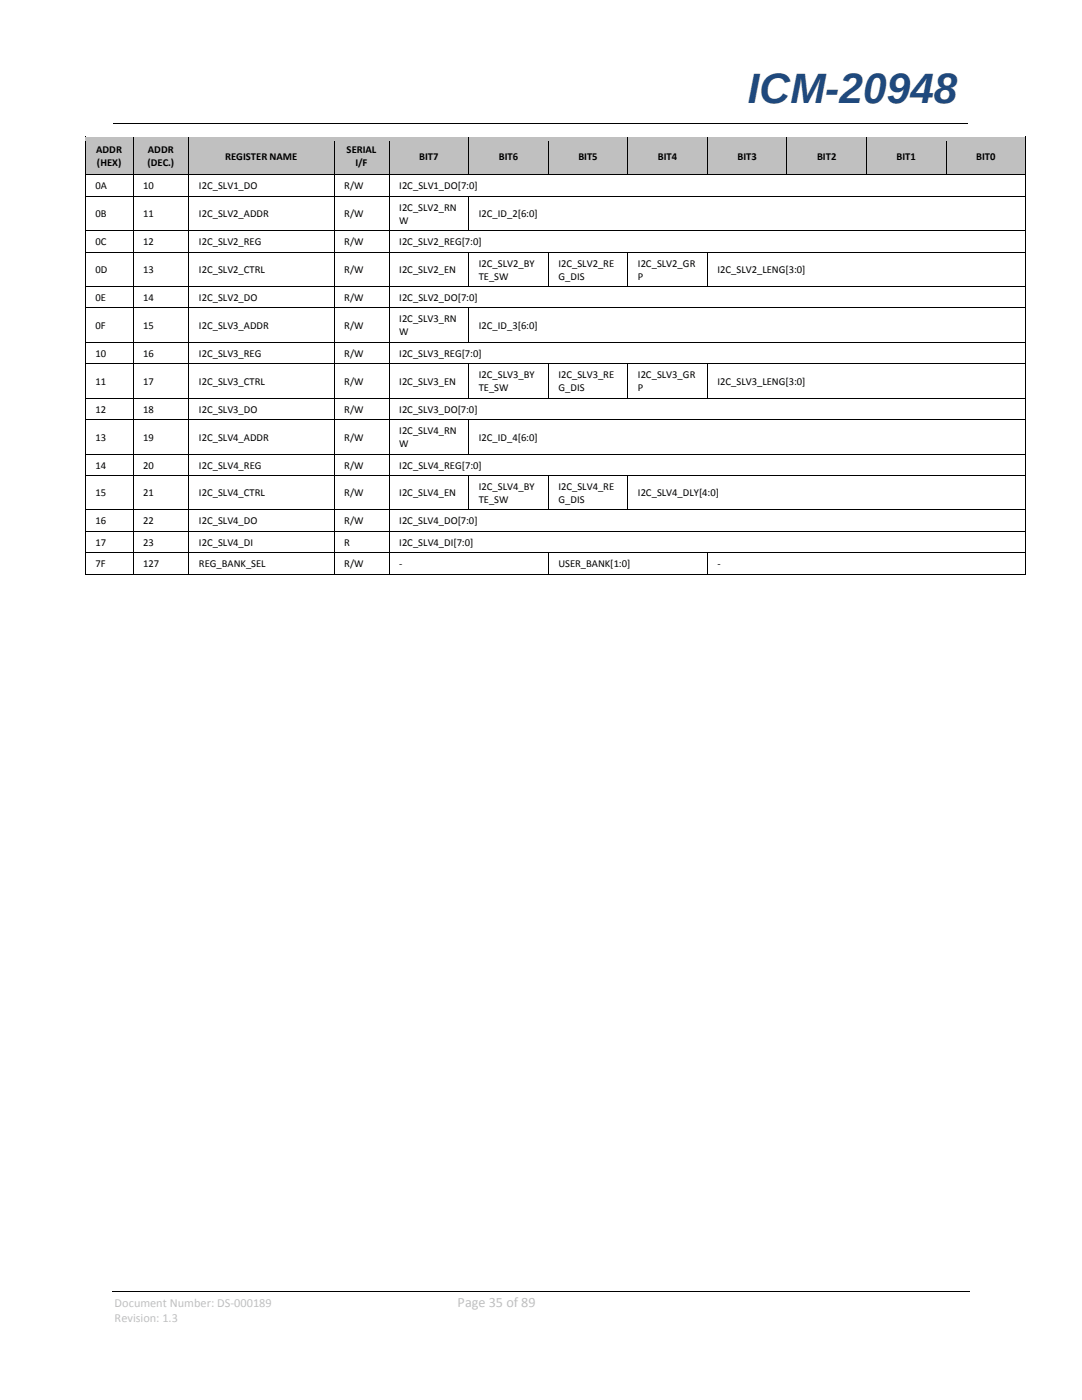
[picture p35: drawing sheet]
<svg xmlns="http://www.w3.org/2000/svg" width="216mm" height="279mm" viewBox="0 0 216 279" stroke-linecap="round" stroke-linejoin="round" font-family="sans-serif">
<defs><g id="words">
<text font-size="8.5" fill="#1f497d" x="149.2" y="20.6">ICM-20948</text>
<text font-size="2.8" fill="#c0c0c0" x="91.3" y="260.8">Page 35 of 89</text>
<g font-size="2.5" fill="#c0c0c0">
<text x="22.9" y="260.8">Document Number: DS-000189</text>
<text x="22.9" y="263.9">Revision: 1.3</text>
</g>
<g font-size="2.1">
<text x="19.2" y="30.6">ADDR</text>
<text x="19.3" y="33.2">(HEX)</text>
<text x="29.4" y="33.2">(DEC.)</text>
<text x="29.5" y="30.6">ADDR</text>
<text x="45" y="31.9">REGISTER NAME</text>
<text x="69.2" y="30.6">SERIAL</text>
<text x="70.9" y="33.2">I/F</text>
<text x="83.7" y="31.9">BIT7</text>
<text x="99.5" y="31.9">BIT6</text>
<text x="115.4" y="31.9">BIT5</text>
<text x="131.3" y="31.9">BIT4</text>
<text x="147.2" y="31.9">BIT3</text>
<text x="163" y="31.9">BIT2</text>
<text x="178.9" y="31.9">BIT1</text>
<text x="194.8" y="31.9">BIT0</text>
<text x="19" y="37.8">0A</text>
<text x="28.6" y="37.8">10</text>
<text x="39.7" y="37.8">I2C_SLV1_DO</text>
<text x="68.7" y="37.8">R/W</text>
<text x="79.7" y="37.8">I2C_SLV1_DO[7:0]</text>
<text x="19" y="43.4">0B</text>
<text x="28.6" y="43.4">11</text>
<text x="39.7" y="43.4">I2C_SLV2_ADDR</text>
<text x="68.7" y="43.4">R/W</text>
<text x="79.7" y="42.1">I2C_SLV2_RN</text>
<text x="79.7" y="44.7">W</text>
<text x="95.5" y="43.4">I2C_ID_2[6:0]</text>
<text x="19" y="48.9">0C</text>
<text x="28.6" y="48.9">12</text>
<text x="39.7" y="48.9">I2C_SLV2_REG</text>
<text x="68.7" y="48.9">R/W</text>
<text x="79.7" y="48.9">I2C_SLV2_REG[7:0]</text>
<text x="95.5" y="53.2">I2C_SLV2_BY</text>
<text x="111.4" y="53.2">I2C_SLV2_RE</text>
<text x="127.3" y="53.2">I2C_SLV2_GR</text>
<text x="19" y="54.5">0D</text>
<text x="28.6" y="54.5">13</text>
<text x="39.7" y="54.5">I2C_SLV2_CTRL</text>
<text x="68.7" y="54.5">R/W</text>
<text x="79.7" y="54.5">I2C_SLV2_EN</text>
<text x="95.5" y="55.8">TE_SW</text>
<text x="111.4" y="55.8">G_DIS</text>
<text x="127.3" y="55.8">P</text>
<text x="143.2" y="54.5">I2C_SLV2_LENG[3:0]</text>
<text x="19" y="60.1">0E</text>
<text x="19" y="65.7">0F</text>
<text x="28.6" y="60.1">14</text>
<text x="28.6" y="65.7">15</text>
<text x="39.7" y="60.1">I2C_SLV2_DO</text>
<text x="39.7" y="65.7">I2C_SLV3_ADDR</text>
<text x="68.7" y="65.7">R/W</text>
<text x="68.7" y="60.1">R/W</text>
<text x="79.7" y="60.1">I2C_SLV2_DO[7:0]</text>
<text x="79.7" y="64.3">I2C_SLV3_RN</text>
<text x="95.5" y="65.7">I2C_ID_3[6:0]</text>
<text x="19" y="71.2">10</text>
<text x="28.6" y="71.2">16</text>
<text x="39.7" y="71.2">I2C_SLV3_REG</text>
<text x="68.7" y="71.2">R/W</text>
<text x="79.7" y="71.2">I2C_SLV3_REG[7:0]</text>
<text x="79.7" y="66.9">W</text>
<text x="19" y="76.8">11</text>
<text x="28.6" y="76.8">17</text>
<text x="39.7" y="76.8">I2C_SLV3_CTRL</text>
<text x="68.7" y="76.8">R/W</text>
<text x="79.7" y="76.8">I2C_SLV3_EN</text>
<text x="95.5" y="75.5">I2C_SLV3_BY</text>
<text x="111.4" y="75.5">I2C_SLV3_RE</text>
<text x="127.3" y="75.5">I2C_SLV3_GR</text>
<text x="143.2" y="76.8">I2C_SLV3_LENG[3:0]</text>
<text x="19" y="82.4">12</text>
<text x="28.6" y="82.4">18</text>
<text x="39.7" y="82.4">I2C_SLV3_DO</text>
<text x="68.7" y="82.4">R/W</text>
<text x="79.7" y="82.4">I2C_SLV3_DO[7:0]</text>
<text x="95.5" y="78.1">TE_SW</text>
<text x="111.4" y="78.1">G_DIS</text>
<text x="127.3" y="78.1">P</text>
<text x="19" y="87.9">13</text>
<text x="28.6" y="87.9">19</text>
<text x="39.7" y="87.9">I2C_SLV4_ADDR</text>
<text x="68.7" y="87.9">R/W</text>
<text x="79.7" y="86.7">I2C_SLV4_RN</text>
<text x="79.7" y="89.2">W</text>
<text x="95.5" y="87.9">I2C_ID_4[6:0]</text>
<text x="19" y="93.5">14</text>
<text x="28.6" y="93.5">20</text>
<text x="39.7" y="93.5">I2C_SLV4_REG</text>
<text x="68.7" y="93.5">R/W</text>
<text x="79.7" y="93.5">I2C_SLV4_REG[7:0]</text>
<text x="19" y="99.1">15</text>
<text x="28.6" y="99.1">21</text>
<text x="39.7" y="99.1">I2C_SLV4_CTRL</text>
<text x="68.7" y="99.1">R/W</text>
<text x="79.7" y="99.1">I2C_SLV4_EN</text>
<text x="95.5" y="97.8">I2C_SLV4_BY</text>
<text x="95.5" y="100.4">TE_SW</text>
<text x="111.4" y="97.8">I2C_SLV4_RE</text>
<text x="111.4" y="100.4">G_DIS</text>
<text x="127.3" y="99.1">I2C_SLV4_DLY[4:0]</text>
<text x="19" y="104.6">16</text>
<text x="28.6" y="104.6">22</text>
<text x="39.7" y="104.6">I2C_SLV4_DO</text>
<text x="68.7" y="104.6">R/W</text>
<text x="79.7" y="104.6">I2C_SLV4_DO[7:0]</text>
<text x="19" y="108.9">17</text>
<text x="19" y="113.2">7F</text>
<text x="28.6" y="108.9">23</text>
<text x="28.6" y="113.2">127</text>
<text x="39.7" y="113.2">REG_BANK_SEL</text>
<text x="39.7" y="108.9">I2C_SLV4_DI</text>
<text x="68.7" y="108.9">R</text>
<text x="68.7" y="113.2">R/W</text>
<text x="79.7" y="113.2">-</text>
<text x="79.7" y="108.9">I2C_SLV4_DI[7:0]</text>
<text x="111.4" y="113.2">USER_BANK[1:0]</text>
<text x="143.2" y="113.2">-</text>
</g>
</g></defs>
<path d="M22.6 24.6h170.4M22.4 257.7h171.1" fill="none" stroke="#000" stroke-width=".2"/>
<path d="M87.5 24.6h.2v.1h-.2z" fill="#000"/>
<g fill="#c0c0c0">
<path d="M17.1 27.4h9.4v7.4h-9.4z" fill-rule="evenodd"/>
<path d="M26.7 27.4h10.9v7.4h-10.9z" fill-rule="evenodd"/>
<path d="M37.8 27.4h28.8v7.4h-28.8z" fill-rule="evenodd"/>
<path d="M39.7 29.5h24.9v3.3h-24.9z" fill-rule="evenodd"/>
<path d="M66.8 27.4h10.8v7.4h-10.8z" fill-rule="evenodd"/>
<path d="M77.7 27.4h15.7v7.4h-15.7z" fill-rule="evenodd"/>
<path d="M79.7 29.5h11.8v3.3h-11.8z" fill-rule="evenodd"/>
<path d="M93.6 27.4h15.7v7.4h-15.7z" fill-rule="evenodd"/>
<path d="M95.5 29.5h11.9v3.3h-11.9z" fill-rule="evenodd"/>
<path d="M109.5 27.4h15.7v7.4h-15.7z" fill-rule="evenodd"/>
<path d="M111.4 29.5h11.8v3.3h-11.8z" fill-rule="evenodd"/>
<path d="M125.3 27.4h15.8v7.4h-15.8z" fill-rule="evenodd"/>
<path d="M127.3 29.5h11.8v3.3h-11.8z" fill-rule="evenodd"/>
<path d="M141.2 27.4h15.7v7.4h-15.7z" fill-rule="evenodd"/>
<path d="M143.2 29.5h11.8v3.3h-11.8z" fill-rule="evenodd"/>
<path d="M157.1 27.4h15.7v7.4h-15.7z" fill-rule="evenodd"/>
<path d="M159 29.5h11.9v3.3h-11.9z" fill-rule="evenodd"/>
<path d="M173 27.4h15.7v7.4h-15.7z" fill-rule="evenodd"/>
<path d="M174.9 29.5h11.8v3.3h-11.8z" fill-rule="evenodd"/>
<path d="M188.8 27.4h15.8v7.4h-15.8z" fill-rule="evenodd"/>
<path d="M190.8 29.5h11.8v3.3h-11.8z" fill-rule="evenodd"/>
</g>
<g fill="#c0c0c0">
<path d="M19 28.2h5.6v3h-5.6z"/>
<path d="M19 31.2h5.6v2.9h-5.6z"/>
<path d="M28.6 28.2h7v3h-7z"/>
<path d="M28.6 31.2h7v2.9h-7z"/>
<path d="M68.7 28.2h6.9v3h-6.9z"/>
<path d="M68.7 31.2h6.9v2.9h-6.9z"/>
</g>
<path d="M16.9 27.3h.2v.9h-.2zM16.9 27.3h.2v.1h-.2z" fill="#000"/>
<path d="M17.1 27.3h9.4" fill="none" stroke="#000" stroke-width=".2"/>
<path d="M17.1 27.4h9.4v.8h-9.4z" fill-rule="evenodd" fill="#c0c0c0"/>
<path d="M26.5 27.4h.2v.8h-.2zM26.5 27.3h.2v.1h-.2z" fill="#000"/>
<path d="M26.7 27.3h10.9" fill="none" stroke="#000" stroke-width=".2"/>
<path d="M26.7 27.4h10.9v.8h-10.9z" fill-rule="evenodd" fill="#c0c0c0"/>
<path d="M37.6 27.4h.2v.8h-.2zM37.6 27.3h.2v.1h-.2z" fill="#000"/>
<path d="M37.8 27.3h28.8" fill="none" stroke="#000" stroke-width=".2"/>
<path d="M37.8 27.4h28.8v.8h-28.8z" fill-rule="evenodd" fill="#c0c0c0"/>
<path d="M66.6 27.4h.2v.8h-.2zM66.6 27.3h.2v.1h-.2z" fill="#000"/>
<path d="M66.8 27.3h10.8" fill="none" stroke="#000" stroke-width=".2"/>
<path d="M66.8 27.4h10.8v.8h-10.8z" fill-rule="evenodd" fill="#c0c0c0"/>
<path d="M77.6 27.4h.1v.8h-.1zM77.6 27.3h.1v.1h-.1z" fill="#000"/>
<path d="M77.7 27.3h15.7" fill="none" stroke="#000" stroke-width=".2"/>
<path d="M77.7 27.4h15.7v.8h-15.7z" fill-rule="evenodd" fill="#c0c0c0"/>
<path d="M93.4 27.4h.2v.8h-.2zM93.4 27.3h.2v.1h-.2z" fill="#000"/>
<path d="M93.6 27.3h15.7" fill="none" stroke="#000" stroke-width=".2"/>
<path d="M93.6 27.4h15.7v.8h-15.7z" fill-rule="evenodd" fill="#c0c0c0"/>
<path d="M109.3 27.4h.2v.8h-.2zM109.3 27.3h.2v.1h-.2z" fill="#000"/>
<path d="M109.5 27.3h15.7" fill="none" stroke="#000" stroke-width=".2"/>
<path d="M109.5 27.4h15.7v.8h-15.7z" fill-rule="evenodd" fill="#c0c0c0"/>
<path d="M125.2 27.4h.1v.8h-.1zM125.2 27.3h.1v.1h-.1z" fill="#000"/>
<path d="M125.3 27.3h15.8" fill="none" stroke="#000" stroke-width=".2"/>
<path d="M125.3 27.4h15.8v.8h-15.8z" fill-rule="evenodd" fill="#c0c0c0"/>
<path d="M141.1 27.4h.1v.8h-.1zM141.1 27.3h.1v.1h-.1z" fill="#000"/>
<path d="M141.2 27.3h15.7" fill="none" stroke="#000" stroke-width=".2"/>
<path d="M141.2 27.4h15.7v.8h-15.7z" fill-rule="evenodd" fill="#c0c0c0"/>
<path d="M156.9 27.4h.2v.8h-.2zM156.9 27.3h.2v.1h-.2z" fill="#000"/>
<path d="M157.1 27.3h15.7" fill="none" stroke="#000" stroke-width=".2"/>
<path d="M157.1 27.4h15.7v.8h-15.7z" fill-rule="evenodd" fill="#c0c0c0"/>
<path d="M172.8 27.4h.2v.8h-.2zM172.8 27.3h.2v.1h-.2z" fill="#000"/>
<path d="M173 27.3h15.7" fill="none" stroke="#000" stroke-width=".2"/>
<path d="M173 27.4h15.7v.8h-15.7z" fill-rule="evenodd" fill="#c0c0c0"/>
<path d="M188.7 27.4h.1v.8h-.1zM188.7 27.3h.1v.1h-.1z" fill="#000"/>
<path d="M188.8 27.3h15.8" fill="none" stroke="#000" stroke-width=".2"/>
<path d="M188.8 27.4h15.8v.8h-15.8z" fill-rule="evenodd" fill="#c0c0c0"/>
<path d="M204.6 27.3h.1v.9h-.1zM204.6 27.3h.1v.1h-.1z" fill="#000"/>
<path d="M17 34.1h9.6v.7h-9.6z" fill-rule="evenodd" fill="#c0c0c0"/>
<path d="M17 28.2v6.6" fill="none" stroke="#000" stroke-width=".2"/>
<path d="M26.6 34.1h11.1v.7h-11.1z" fill-rule="evenodd" fill="#c0c0c0"/>
<path d="M26.6 28.2v6.6" fill="none" stroke="#000" stroke-width=".2"/>
<path d="M37.7 34.1h29v.7h-29z" fill-rule="evenodd" fill="#c0c0c0"/>
<path d="M37.7 28.2v6.6" fill="none" stroke="#000" stroke-width=".2"/>
<path d="M66.7 34.1h10.9v.7h-10.9z" fill-rule="evenodd" fill="#c0c0c0"/>
<path d="M66.7 28.2v6.6" fill="none" stroke="#000" stroke-width=".2"/>
<path d="M77.6 34.1h15.9v.7h-15.9z" fill-rule="evenodd" fill="#c0c0c0"/>
<path d="M77.6 28.2v6.6" fill="none" stroke="#000" stroke-width=".2"/>
<path d="M93.5 34.1h15.9v.7h-15.9z" fill-rule="evenodd" fill="#c0c0c0"/>
<path d="M93.5 28.2v6.6" fill="none" stroke="#000" stroke-width=".2"/>
<path d="M109.4 34.1h15.9v.7h-15.9z" fill-rule="evenodd" fill="#c0c0c0"/>
<path d="M109.4 28.2v6.6" fill="none" stroke="#000" stroke-width=".2"/>
<path d="M125.3 34.1h15.8v.7h-15.8z" fill-rule="evenodd" fill="#c0c0c0"/>
<path d="M125.3 28.2v6.6" fill="none" stroke="#000" stroke-width=".2"/>
<path d="M141.1 34.1h15.9v.7h-15.9z" fill-rule="evenodd" fill="#c0c0c0"/>
<path d="M141.1 28.2v6.6" fill="none" stroke="#000" stroke-width=".2"/>
<path d="M157 34.1h15.9v.7h-15.9z" fill-rule="evenodd" fill="#c0c0c0"/>
<path d="M157 28.2v6.6" fill="none" stroke="#000" stroke-width=".2"/>
<path d="M172.9 34.1h15.9v.7h-15.9z" fill-rule="evenodd" fill="#c0c0c0"/>
<path d="M172.9 28.2v6.6" fill="none" stroke="#000" stroke-width=".2"/>
<path d="M188.8 34.1h15.8v.7h-15.8z" fill-rule="evenodd" fill="#c0c0c0"/>
<g fill="none" stroke="#000" stroke-width=".2">
<path d="M17 35.8v3.3M17.1 34.9h9.4M17.1 39.2h9.4M26.6 35.8v3.3M26.7 34.9h10.9M26.7 39.2h10.9M37.7 35.8v3.3M37.8 34.9h28.8M37.8 39.2h28.8M66.7 35.8v3.3M66.8 34.9h10.8M66.8 39.2h10.8"/>
<path d="M77.6 35.8v3.3M77.7 34.9h15.7M77.7 39.2h15.7M93.6 34.9h15.7M93.6 39.2h111M109.5 34.9h15.7M125.3 34.9h15.8M141.2 34.9h15.7M157.1 34.9h15.7M173 34.9h15.7M188.8 28.2v6.6M188.8 34.9h15.8"/>
<path d="M204.6 28.2v6.6M204.6 35.8v3.3M17 40v6M17 46.9v3.4M17 51.2v5.9M17 58v3.4M17.1 46.1h9.4M17.1 50.3h9.4M17.1 57.2h9.4M26.6 40v6M26.6 46.9v3.4M26.6 51.2v5.9"/>
<path d="M26.6 58v3.4M26.7 46.1h10.9M26.7 50.3h10.9M26.7 57.2h10.9M37.7 40v6M37.7 46.9v3.4M37.7 51.2v5.9M37.7 58v3.4M37.8 46.1h28.8M37.8 50.3h28.8M37.8 57.2h28.8M66.7 40v6"/>
<path d="M66.7 46.9v3.4M66.7 51.2v5.9M66.7 58v3.4M66.8 46.1h10.8M66.8 50.3h10.8M66.8 57.2h10.8M77.6 40v6M77.6 46.9v3.4M77.6 51.2v5.9M77.6 58v3.4M77.7 46.1h15.7M77.7 50.3h15.7"/>
<path d="M77.7 57.2h15.7M93.5 40v6M93.5 51.2v5.9M93.6 46.1h111M93.6 50.3h15.7M93.6 57.2h15.7M109.4 51.2v5.9M109.5 50.3h15.7M109.5 57.2h15.7M125.3 51.2v5.9M125.3 50.3h15.8M125.3 57.2h15.8"/>
<path d="M141.1 51.2v5.9M141.2 50.3h63.4M141.2 57.2h63.4M204.6 40v6M204.6 46.9v3.4M204.6 51.2v5.9M204.6 58v3.4M17 62.3v5.9M17 69.2v3.3M17 73.4v6M17.1 61.5h9.4M17.1 68.3h9.4"/>
<path d="M17.1 72.6h9.4M17.1 79.5h9.4M26.6 62.3v5.9M26.6 69.2v3.3M26.6 73.4v6M26.7 61.5h10.9M26.7 68.3h10.9M26.7 72.6h10.9M26.7 79.5h10.9M37.7 62.3v5.9M37.7 69.2v3.3M37.7 73.4v6"/>
<path d="M37.8 61.5h28.8M37.8 68.3h28.8M37.8 72.6h28.8M37.8 79.5h28.8M66.7 62.3v5.9M66.7 69.2v3.3M66.7 73.4v6M66.8 61.5h10.8M66.8 68.3h10.8M66.8 72.6h10.8M66.8 79.5h10.8M77.6 62.3v5.9"/>
<path d="M77.6 69.2v3.3M77.6 73.4v6M77.7 61.5h15.7M77.7 68.3h15.7M77.7 72.6h15.7M77.7 79.5h15.7M93.5 62.3v5.9M93.5 73.4v6M93.6 61.5h111M93.6 68.3h111M93.6 72.6h15.7M93.6 79.5h15.7"/>
<path d="M109.4 73.4v6M109.5 72.6h15.7M109.5 79.5h15.7M125.3 73.4v6M125.3 72.6h15.8M125.3 79.5h15.8M141.1 73.4v6M141.2 72.6h63.4M141.2 79.5h63.4M204.6 62.3v5.9M204.6 69.2v3.3M204.6 73.4v6"/>
<path d="M17 80.3v3.4M17 84.6v6M17 91.5v3.3M17 95.8v5.9M17.1 83.7h9.4M17.1 90.6h9.4M17.1 94.9h9.4M26.6 80.3v3.4M26.6 84.6v6M26.6 91.5v3.3M26.6 95.8v5.9M26.7 83.7h10.9"/>
<path d="M26.7 90.6h10.9M26.7 94.9h10.9M37.7 80.3v3.4M37.7 84.6v6M37.7 91.5v3.3M37.7 95.8v5.9M37.8 83.7h28.8M37.8 90.6h28.8M37.8 94.9h28.8M66.7 80.3v3.4M66.7 84.6v6M66.7 91.5v3.3"/>
<path d="M66.7 95.8v5.9M66.8 83.7h10.8M66.8 90.6h10.8M66.8 94.9h10.8M77.6 80.3v3.4M77.6 84.6v6M77.6 91.5v3.3M77.6 95.8v5.9M77.7 83.7h15.7M77.7 90.6h15.7M77.7 94.9h15.7M93.5 84.6v6"/>
<path d="M93.5 95.8v5.9M93.6 83.7h111M93.6 90.6h111M93.6 94.9h15.7M109.4 95.8v5.9M109.5 94.9h15.7M125.3 95.8v5.9M125.3 94.9h79.3M204.6 80.3v3.4M204.6 84.6v6M204.6 91.5v3.3M204.6 95.8v5.9"/>
<path d="M17 102.6v3.4M17 106.9v3.3M17 111.2v3.3M17.1 101.8h9.4M17.1 106h9.4M17.1 110.3h9.4M17.1 114.6h9.4M26.6 102.6v3.4M26.6 106.9v3.3M26.6 111.2v3.3M26.7 101.8h10.9M26.7 106h10.9"/>
<path d="M26.7 110.3h10.9M26.7 114.6h10.9M37.7 102.6v3.4M37.7 106.9v3.3M37.7 111.2v3.3M37.8 101.8h28.8M37.8 106h28.8M37.8 110.3h28.8M37.8 114.6h28.8M66.7 102.6v3.4M66.7 106.9v3.3M66.7 111.2v3.3"/>
<path d="M66.8 101.8h10.8M66.8 106h10.8M66.8 110.3h10.8M66.8 114.6h10.8M77.6 102.6v3.4M77.6 106.9v3.3M77.6 111.2v3.3M77.7 101.8h15.7M77.7 106h126.9M77.7 110.3h31.6M77.7 114.6h31.6M93.6 101.8h15.7"/>
<path d="M109.4 111.2v3.3M109.5 101.8h15.7M109.5 110.3h31.6M109.5 114.6h31.6M125.3 101.8h79.3M141.1 111.2v3.3M141.2 110.3h63.4M141.2 114.6h63.4M204.6 102.6v3.4M204.6 106.9v3.3M204.6 111.2v3.3"/>
</g>
<g fill="#000">
<path d="M16.9 34.8h.2v1h-.2zM16.9 39.1h.2v.9h-.2zM26.5 34.8h.2v1h-.2zM26.5 39.1h.2v.9h-.2zM37.6 34.8h.2v1h-.2zM37.6 39.1h.2v.9h-.2zM66.6 34.8h.2v1h-.2zM66.6 39.1h.2v.9h-.2zM77.6 34.8h.1v1h-.1zM77.6 39.1h.1v.9h-.1zM93.4 34.8h.2v.2h-.2zM93.4 39.3h.2v.7h-.2z"/>
<path d="M93.4 39.1h.2v.2h-.2zM109.3 34.8h.2v.2h-.2zM125.2 34.8h.1v.2h-.1zM141.1 34.8h.1v.2h-.1zM156.9 34.8h.2v.2h-.2zM172.8 34.8h.2v.2h-.2zM188.7 34.8h.1v.2h-.1zM204.6 34.8h.1v1h-.1zM204.6 39.1h.1v.9h-.1zM16.9 46h.2v.9h-.2zM16.9 50.3h.2v.9h-.2zM16.9 57.1h.2v.9h-.2z"/>
<path d="M26.5 46h.2v.9h-.2zM26.5 50.3h.2v.9h-.2zM26.5 57.1h.2v.9h-.2zM37.6 46h.2v.9h-.2zM37.6 50.3h.2v.9h-.2zM37.6 57.1h.2v.9h-.2zM66.6 46h.2v.9h-.2zM66.6 50.3h.2v.9h-.2zM66.6 57.1h.2v.9h-.2zM77.6 46h.1v.9h-.1zM77.6 50.3h.1v.9h-.1zM77.6 57.1h.1v.9h-.1z"/>
<path d="M93.4 46h.2v.1h-.2zM93.4 50.4h.2v.8h-.2zM93.4 50.3h.2v.1h-.2zM93.4 57.1h.2v.2h-.2zM109.3 50.4h.2v.8h-.2zM109.3 50.3h.2v.1h-.2zM109.3 57.1h.2v.2h-.2zM125.2 50.4h.1v.8h-.1zM125.2 50.3h.1v.1h-.1zM125.2 57.1h.1v.2h-.1zM141.1 50.4h.1v.8h-.1zM141.1 50.3h.1v.1h-.1z"/>
<path d="M141.1 57.1h.1v.2h-.1zM204.6 46h.1v.9h-.1zM204.6 50.3h.1v.9h-.1zM204.6 57.1h.1v.9h-.1zM16.9 61.4h.2v.9h-.2zM16.9 68.2h.2v1h-.2zM16.9 72.5h.2v.9h-.2zM16.9 79.4h.2v.9h-.2zM26.5 61.4h.2v.9h-.2zM26.5 68.2h.2v1h-.2zM26.5 72.5h.2v.9h-.2zM26.5 79.4h.2v.9h-.2z"/>
<path d="M37.6 61.4h.2v.9h-.2zM37.6 68.2h.2v1h-.2zM37.6 72.5h.2v.9h-.2zM37.6 79.4h.2v.9h-.2zM66.6 61.4h.2v.9h-.2zM66.6 68.2h.2v1h-.2zM66.6 72.5h.2v.9h-.2zM66.6 79.4h.2v.9h-.2zM77.6 61.4h.1v.9h-.1zM77.6 68.2h.1v1h-.1zM77.6 72.5h.1v.9h-.1zM77.6 79.4h.1v.9h-.1z"/>
<path d="M93.4 61.6h.2v.7h-.2zM93.4 61.4h.2v.2h-.2zM93.4 68.2h.2v.2h-.2zM93.4 72.7h.2v.7h-.2zM93.4 72.5h.2v.2h-.2zM93.4 79.4h.2v.1h-.2zM109.3 72.7h.2v.7h-.2zM109.3 72.5h.2v.2h-.2zM109.3 79.4h.2v.1h-.2zM125.2 72.7h.1v.7h-.1zM125.2 72.5h.1v.2h-.1zM125.2 79.4h.1v.1h-.1z"/>
<path d="M141.1 72.7h.1v.7h-.1zM141.1 72.5h.1v.2h-.1zM141.1 79.4h.1v.1h-.1zM204.6 61.4h.1v.9h-.1zM204.6 68.2h.1v1h-.1zM204.6 72.5h.1v.9h-.1zM204.6 79.4h.1v.9h-.1zM16.9 83.7h.2v.9h-.2zM16.9 90.6h.2v.9h-.2zM16.9 94.8h.2v1h-.2zM26.5 83.7h.2v.9h-.2zM26.5 90.6h.2v.9h-.2z"/>
<path d="M26.5 94.8h.2v1h-.2zM37.6 83.7h.2v.9h-.2zM37.6 90.6h.2v.9h-.2zM37.6 94.8h.2v1h-.2zM66.6 83.7h.2v.9h-.2zM66.6 90.6h.2v.9h-.2zM66.6 94.8h.2v1h-.2zM77.6 83.7h.1v.9h-.1zM77.6 90.6h.1v.9h-.1zM77.6 94.8h.1v1h-.1zM93.4 83.8h.2v.8h-.2zM93.4 83.7h.2v.1h-.2z"/>
<path d="M93.4 90.6h.2v.1h-.2zM93.4 95h.2v.8h-.2zM93.4 94.8h.2v.2h-.2zM109.3 95h.2v.8h-.2zM109.3 94.8h.2v.2h-.2zM125.2 95h.1v.8h-.1zM125.2 94.8h.1v.2h-.1zM204.6 83.7h.1v.9h-.1zM204.6 90.6h.1v.9h-.1zM204.6 94.8h.1v1h-.1zM16.9 101.7h.2v.9h-.2zM16.9 106h.2v.9h-.2z"/>
<path d="M16.9 110.2h.2v1h-.2zM16.9 114.5h.2v.2h-.2zM26.5 101.7h.2v.9h-.2zM26.5 106h.2v.9h-.2zM26.5 110.2h.2v1h-.2zM26.5 114.5h.2v.2h-.2zM37.6 101.7h.2v.9h-.2zM37.6 106h.2v.9h-.2zM37.6 110.2h.2v1h-.2zM37.6 114.5h.2v.2h-.2zM66.6 101.7h.2v.9h-.2zM66.6 106h.2v.9h-.2z"/>
<path d="M66.6 110.2h.2v1h-.2zM66.6 114.5h.2v.2h-.2zM77.6 101.7h.1v.9h-.1zM77.6 106h.1v.9h-.1zM77.6 110.2h.1v1h-.1zM77.6 114.5h.1v.2h-.1zM93.4 101.7h.2v.2h-.2zM109.3 101.7h.2v.2h-.2zM109.3 110.4h.2v.8h-.2zM109.3 110.2h.2v.2h-.2zM109.3 114.5h.2v.2h-.2zM125.2 101.7h.1v.2h-.1z"/>
<path d="M141.1 110.4h.1v.8h-.1zM141.1 110.2h.1v.2h-.1zM141.1 114.5h.1v.2h-.1zM204.6 101.7h.1v.9h-.1zM204.6 106h.1v.9h-.1zM204.6 110.2h.1v1h-.1zM204.6 114.5h.1v.2h-.1z"/>
</g>
<use href="#words"/>
</svg>
